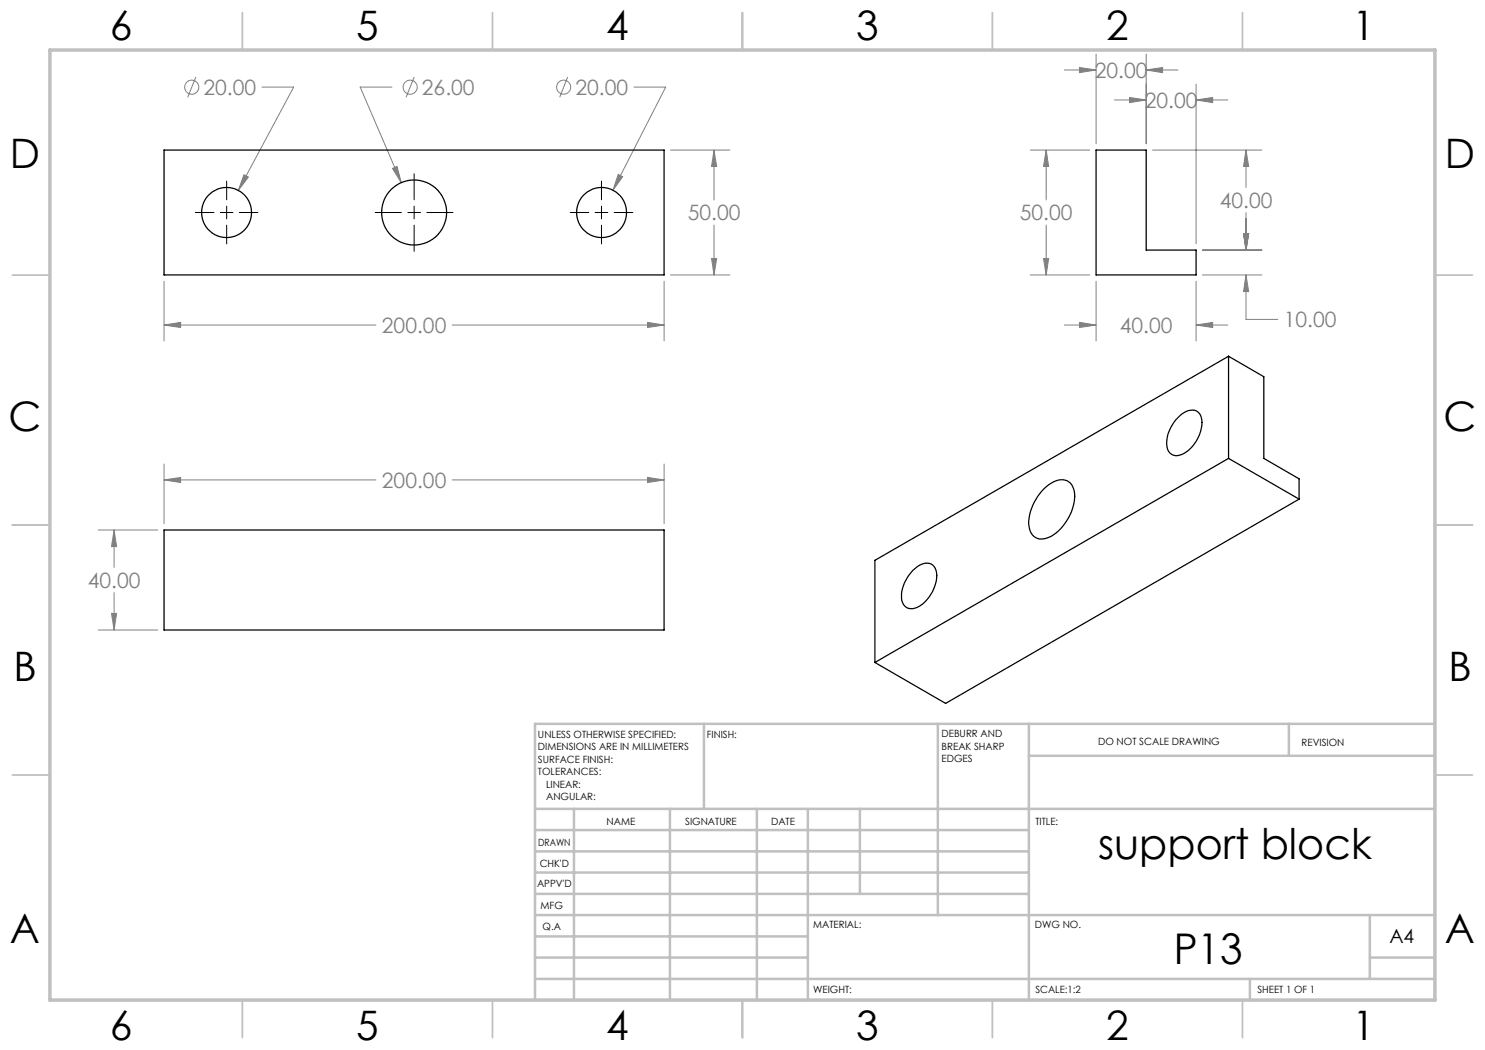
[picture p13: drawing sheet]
<svg xmlns="http://www.w3.org/2000/svg" width="297mm" height="210mm" viewBox="0 0 297 210" stroke-linecap="round" stroke-linejoin="round" font-family="sans-serif">
<defs><g id="words">
<g font-size="8.5">
<text x="219.6" y="171.8">support block</text>
<text x="234.7" y="192.7">P13</text>
</g>
<g font-size="8.1">
<text x="22" y="8">6</text>
<text x="71.2" y="8">5</text>
<text x="121.2" y="8">4</text>
<text x="171.3" y="8">3</text>
<text x="221.3" y="8">2</text>
<text x="270.5" y="8">1</text>
<text x="2" y="33.6">D</text>
<text x="289" y="33.6">D</text>
<text x="1.7" y="86.1">C</text>
<text x="288.7" y="86.1">C</text>
<text x="2.7" y="136.1">B</text>
<text x="289.7" y="136.1">B</text>
<text x="2" y="188.6">A</text>
<text x="289" y="188.6">A</text>
<text x="22" y="208">6</text>
<text x="71.2" y="208">5</text>
<text x="121.2" y="208">4</text>
<text x="171.3" y="208">3</text>
<text x="221.3" y="208">2</text>
<text x="270.5" y="208">1</text>
</g>
<g font-size="4.2" fill="#808080">
<text x="219" y="15.6">20.00</text>
<text x="40.7" y="19">20.00</text>
<text x="84.4" y="19">26.00</text>
<text x="115.1" y="19">20.00</text>
<text x="229" y="21.6">20.00</text>
<text x="244" y="41.6">40.00</text>
<text x="137.6" y="44.1">50.00</text>
<text x="204" y="44.1">50.00</text>
<text x="256.8" y="65.5">10.00</text>
<text x="76.4" y="66.6">200.00</text>
<text x="224" y="66.6">40.00</text>
<text x="76.4" y="97.6">200.00</text>
<text x="17.6" y="117.6">40.00</text>
</g>
<text font-size="3.9" x="277.9" y="188.5">A4</text>
<g font-size="2">
<text x="107.6" y="147.6">UNLESS OTHERWISE SPECIFIED:</text>
<text x="141.4" y="147.6">FINISH:</text>
<text x="188.3" y="147.5">DEBURR AND</text>
<text x="188.3" y="150">BREAK SHARP</text>
<text x="219.6" y="149">DO NOT SCALE DRAWING</text>
<text x="260.3" y="149.2">REVISION</text>
<text x="107.6" y="150.1">DIMENSIONS ARE IN MILLIMETERS</text>
<text x="107.6" y="152.6">SURFACE FINISH:</text>
<text x="107.6" y="155.1">TOLERANCES:</text>
<text x="188.3" y="152.5">EDGES</text>
<text x="109.2" y="157.6">LINEAR:</text>
<text x="109.2" y="160.1">ANGULAR:</text>
<text x="121.3" y="165">NAME</text>
<text x="137" y="164.9">SIGNATURE</text>
<text x="154.2" y="164.9">DATE</text>
<text x="207.1" y="164.9">TITLE:</text>
<text x="107.6" y="169.1">DRAWN</text>
<text x="107.9" y="173.3">CHK'D</text>
<text x="107.4" y="177.4">APPV'D</text>
<text x="108.1" y="181.8">MFG</text>
<text x="108.5" y="186">Q.A</text>
<text x="162.6" y="185.5">MATERIAL:</text>
<text x="207" y="185.5">DWG NO.</text>
<text x="162.6" y="198.5">WEIGHT:</text>
<text x="207.1" y="198.6">SCALE:1:2</text>
<text x="251.5" y="198.6">SHEET 1 OF 1</text>
</g>
</g></defs>
<g fill="none" stroke="#808080" stroke-width=".2">
<path d="M39.2 15.4l-1.7 4.1M52.4 17.4h6.3l-11 20.7M78.4 17.4h-6.4l8.3 19.1M82.8 15.4l-1.6 4.1M113.5 15.4l-1.6 4.1M126.8 17.4h6.3l-10.5 20.7M212.9 14h6.3M215.9 13.5l3.3 .5-3.3 .5zM219.2 10.8v17.9M222.9 20h6.3M225.9 19.5l3.3 .5-3.3 .5zM229.2 14l3.3-.5v1z"/>
<path d="M229.2 10.8v17.9M229.2 14h6.4M239.2 20l3.3-.5v1zM239.2 16.8v31.9M239.2 20h6.4M48.8 35l.9 .4-2 2.7zM78.5 33.7l.9-.4 .9 3.2zM123.6 34.9l.9 .4-1.9 2.8zM134.1 30h11.9M142.8 30l.5 3.3h-1zM142.8 30v10M206.1 30h11.8"/>
<path d="M209.2 30l.5 3.3h-1zM209.2 30v10M230.5 30h21.9M249.2 30l.5 3.3h-1zM249.2 30v7.5M32.8 56.3v11.9M132.8 56.3v11.9M134.1 55h11.9M142.3 51.7h1l-.5 3.3zM142.8 45v10M206.1 55h11.8M208.7 51.7h1l-.5 3.3z"/>
<path d="M209.2 45v10M219.2 56.3v11.9M239.2 56.3v11.9M240.5 55h11.9M240.5 50h11.9M248.7 46.7h1l-.5 3.3zM249.2 55l.5 3.3h-1zM249.2 55v8.9h6.4M249.2 42.5v7.5M32.8 65l3.3-.5v1zM32.8 65h42.4M90.5 65h42.3"/>
<path d="M129.5 64.5l3.3 .5-3.3 .5zM212.9 65h6.3M215.9 64.5l3.3 .5-3.3 .5zM239.2 65l3.3-.5v1zM239.2 65h6.4M32.8 96l3.3-.5v1zM32.8 92.8v11.9M32.8 96h42.4M90.5 96h42.3M129.5 95.5l3.3 .5-3.3 .5zM132.8 92.8v11.9M19.6 106h11.9"/>
<path d="M22.8 106l.5 3.3h-1zM22.8 106v7.5M22.8 118.5v7.5M19.6 126h11.9M22.3 122.7h1l-.5 3.3z"/>
<circle cx="38.3" cy="17.4" r="1.41"/>
<circle cx="82" cy="17.4" r="1.4"/>
<circle cx="112.7" cy="17.4" r="1.4"/>
</g>
<g fill="none" stroke="#000" stroke-width=".2">
<path d="M45.3 36.2v3.8M82.8 34.7v5.3M120.3 36.2v3.8M39.1 42.5h3.7M44.1 42.5h2.5M45.3 41.2v2.6M45.3 45v3.8M47.9 42.5h3.7M75 42.5h5.3M81.6 42.5h2.5M82.8 41.2v2.6M82.8 45v5.3"/>
<path d="M85.4 42.5h5.2M114.1 42.5h3.7M119 42.5h2.6M120.3 41.2v2.6M120.3 45v3.8M122.8 42.5h3.8"/>
</g>
<g fill="none" stroke="#c0c0c0" stroke-width=".35">
<path d="M48.5 2.5v7.5M98.5 2.5v7.5M148.5 2.5v7.5M198.5 2.5v7.5M248.5 2.5v7.5M2.5 55h7.5M287 55h7.5M2.5 105h7.5M287 105h7.5M2.5 155h7.5M287 155h7.5M48.5 200v7.5"/>
<path d="M98.5 200v7.5M148.5 200v7.5M198.5 200v7.5M248.5 200v7.5"/>
</g>
<g fill="none" stroke="#c0c0c0" stroke-width=".5">
<path d="M140.8 144.8v17M187.6 144.8v38.2M205.8 144.8v55.2M205.8 151.2h81.2M257.8 144.8v6.4M287 144.8h-180v55.2M107 161.8h180M107 178.8h98.8M107 174.5h98.8M107 170.3h98.8M107 166h98.8M114.8 161.8v38.2"/>
<path d="M134 161.8v38.2M151.4 161.8v38.2M161.6 161.8v38.2M172 161.8v17M107 195.8h180M107 191.5h54.6M107 187.3h54.6M107 183h180M250 195.8v4.2M274 191.5h13M274 183v12.8"/>
</g>
<path d="M10 10h277v190h-277z" fill="none" stroke="#c0c0c0" stroke-width=".7"/>
<path d="M32.8 65l3.3-.5v1zM129.5 64.5l3.3 .5-3.3 .5zM48.8 35l-1.1 3.1 2-2.7zM78.5 33.7l1.8 2.8-.9-3.2zM123.6 34.9l-1 3.2 1.9-2.8zM142.8 30l.5 3.3h-1zM142.3 51.7h1l-.5 3.3zM32.8 96l3.3-.5v1zM129.5 95.5l3.3 .5-3.3 .5zM22.8 106l.5 3.3h-1zM22.3 122.7h1l-.5 3.3zM209.2 30l.5 3.3h-1zM208.7 51.7h1l-.5 3.3zM215.9 13.5l3.3 .5-3.3 .5zM229.2 14l3.3-.5v1zM215.9 64.5l3.3 .5-3.3 .5zM239.2 65l3.3-.5v1zM248.7 46.7h1l-.5 3.3zM249.2 55l.5 3.3h-1zM249.2 30l.5 3.3h-1zM248.7 46.7h1l-.5 3.3zM225.9 19.5l3.3 .5-3.3 .5zM239.2 20l3.3-.5v1z" fill="#808080"/>
<g fill="none" stroke="#000" stroke-width=".25">
<path d="M32.8 30h100v25h-100zM219.2 30h10v20h10v5h-20zM245.7 71.3l7.1 4v16.4l7 4.1v4M245.7 71.3v20.4M245.7 71.3l-70.7 40.8v20.4M208.8 97.8a4.5 4.5 0 0 1 4.6-1.7 3.7 3.7 0 0 1 1.4 4.3 10 10 0 0 1-5.1 7.1 2.6 2.6 0 0 1-3.9-2.2 9.8 9.8 0 0 1 3-7.5zM235.2 83.9a4.5 4.5 0 0 1 3.7-1.9 2.2 2.2 0 0 1 1.5 2.5 7.1 7.1 0 0 1-4.8 6.6 2.09 2.09 0 0 1-2.3-2.5 7.6 7.6 0 0 1 1.9-4.7zM245.7 91.7l-70.7 40.8M245.7 91.7l14.1 8.1M259.8 99.8l-70.7 40.9-14.1-8.2M32.8 106h100v20h-100zM182.6 114.1a3.6 3.6 0 0 1 3.6-1.3 2.88 2.88 0 0 1 1.1 3.4 7.4 7.4 0 0 1-4.3 5.4 2.05 2.05 0 0 1-2.7-2.4 7.8 7.8 0 0 1 2.3-5.1z"/>
<circle cx="45.3" cy="42.5" r="5"/>
<circle cx="82.8" cy="42.5" r="6.5"/>
<circle cx="120.3" cy="42.5" r="5"/>
</g>
<use href="#words"/>
</svg>
